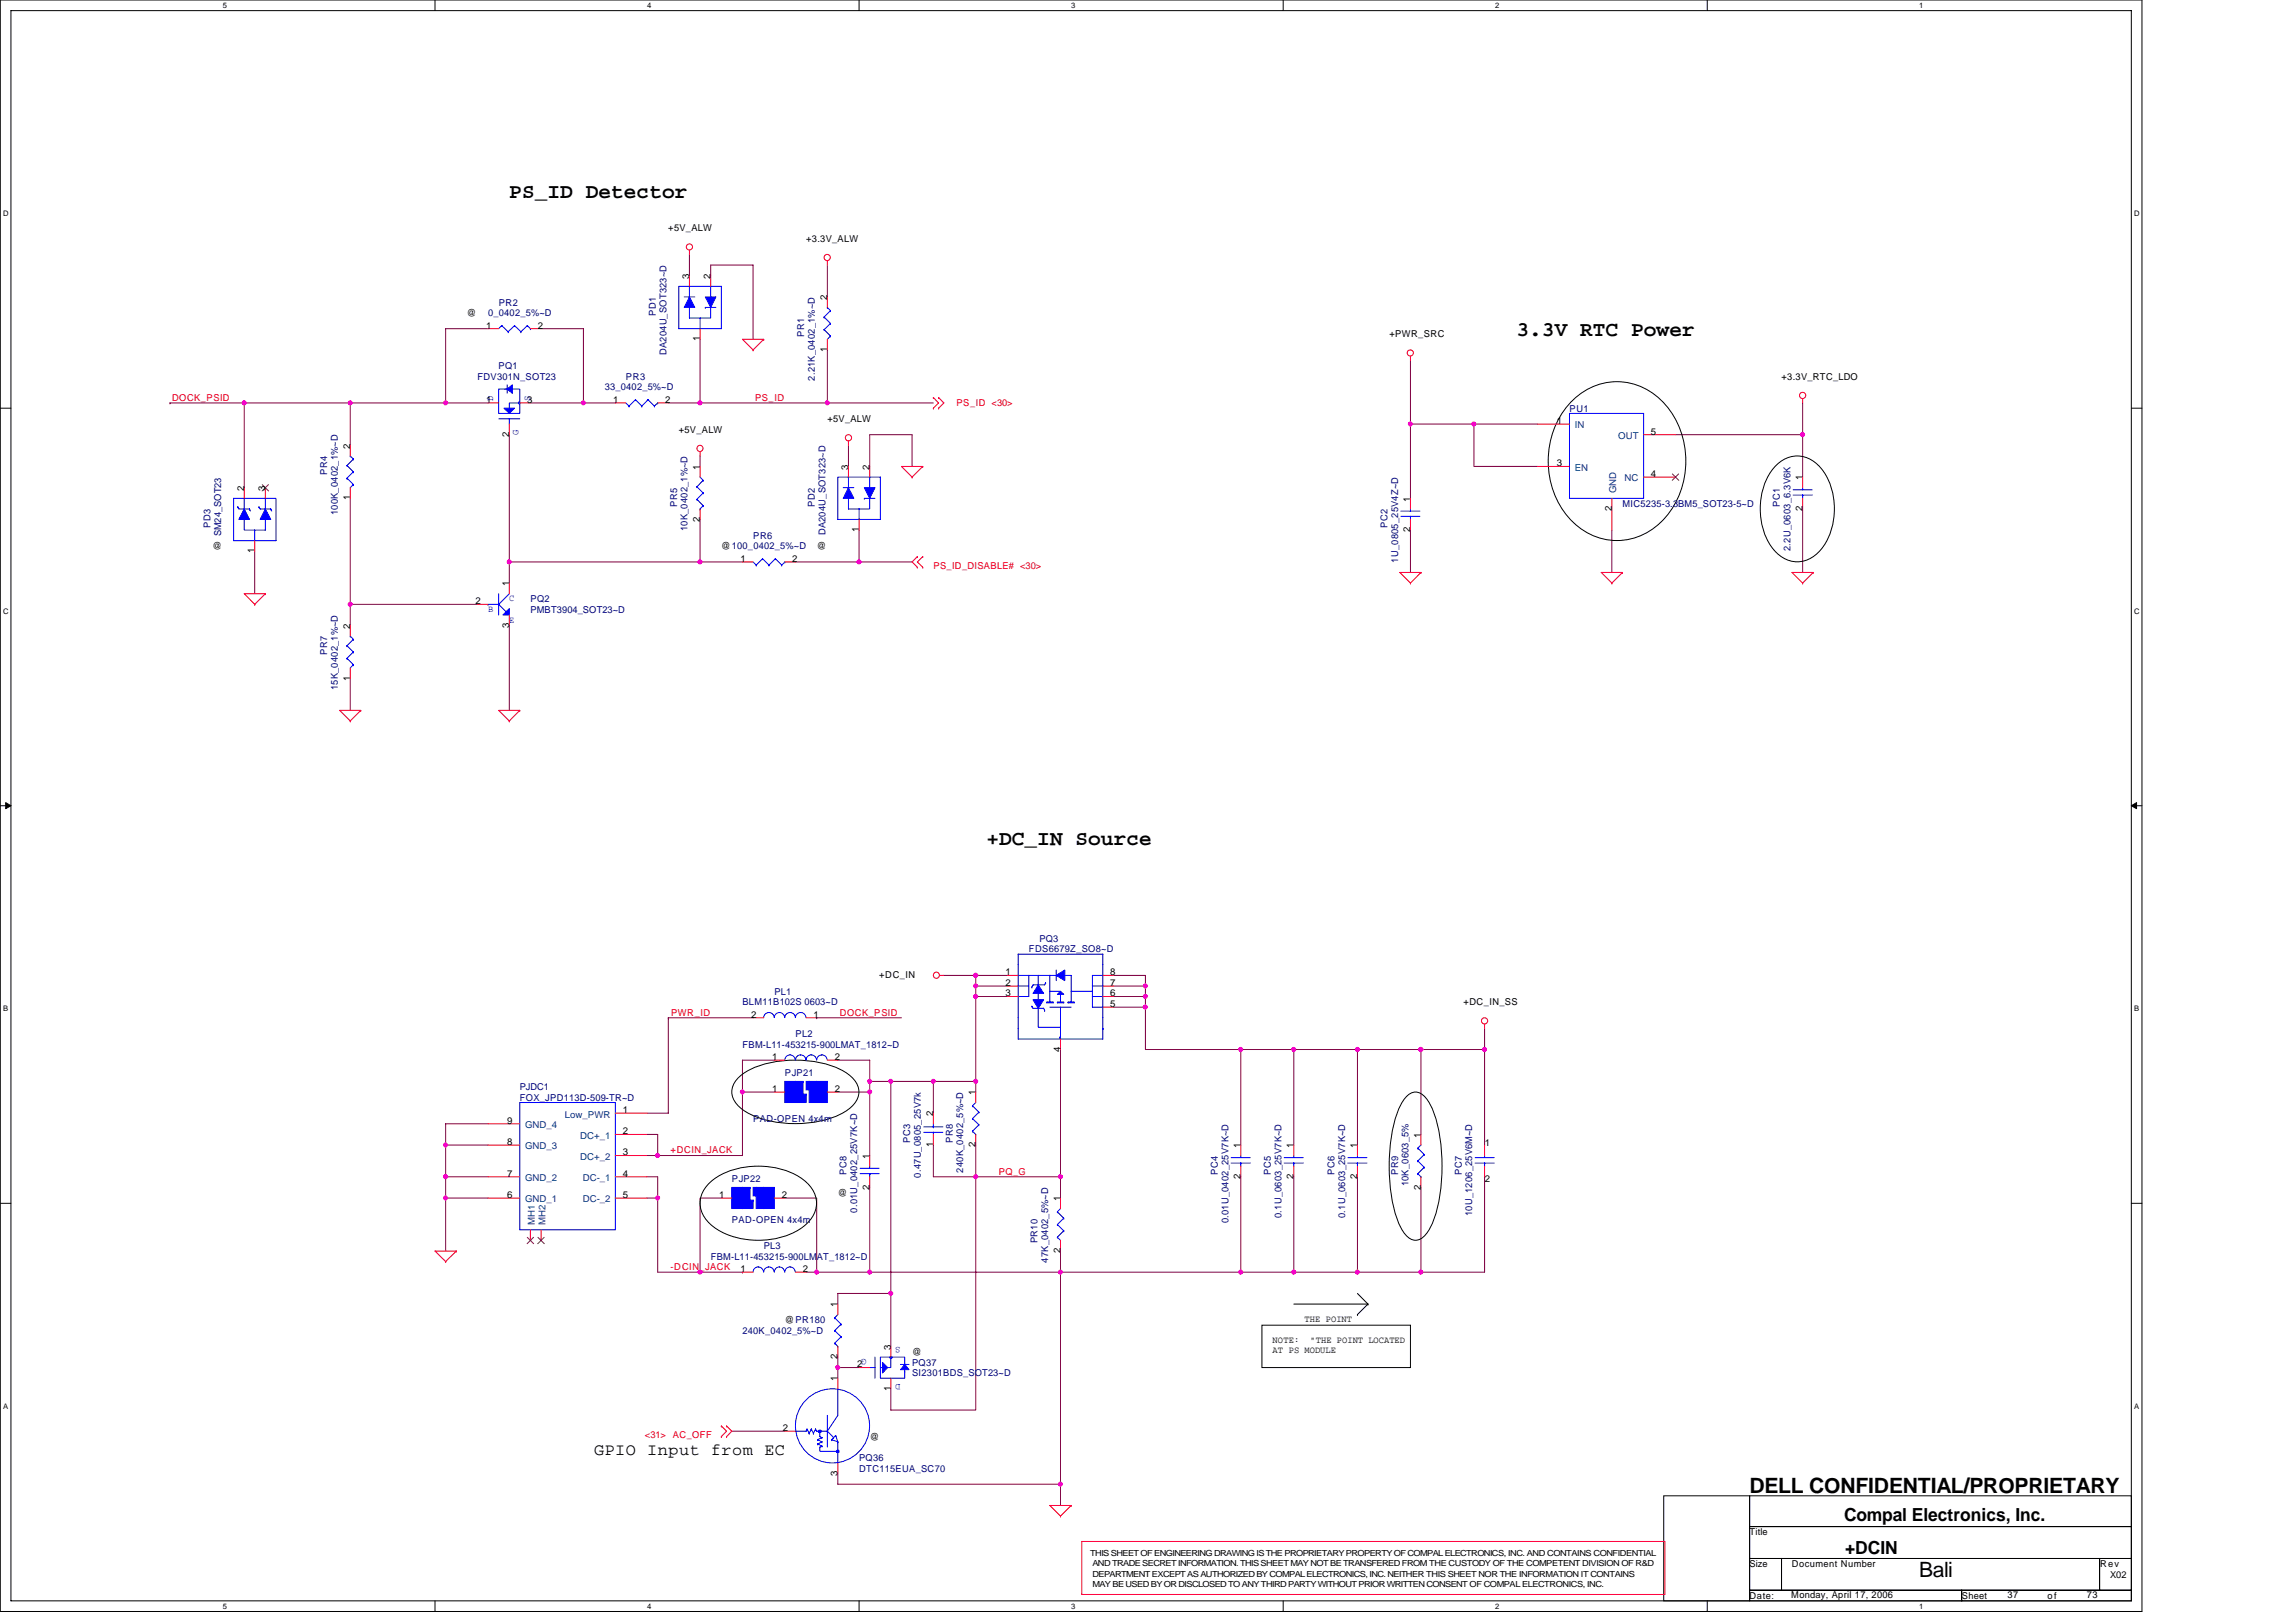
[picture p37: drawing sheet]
<svg xmlns="http://www.w3.org/2000/svg" width="297mm" height="210mm" viewBox="0 0 297 210" stroke-linecap="round" stroke-linejoin="round" font-family="sans-serif">
<defs><g id="words">
<g font-size="2.7">
<text x="65.9" y="25.6">PS_ID Detector</text>
<text x="196.2" y="43.4">3.3V RTC Power</text>
<text x="127.6" y="109.3">+DC_IN Source</text>
<text x="226.4" y="193.2">DELL CONFIDENTIAL/PROPRIETARY</text>
<text x="248.3" y="204.1">Bali</text>
</g>
<g font-size="2.3">
<text x="238.6" y="196.8">Compal Electronics, Inc.</text>
<text x="238.7" y="201">+DCIN</text>
</g>
<text font-size="2.2" x="76.9" y="188.3">GPIO Input from EC</text>
<g font-size="1.2">
<text x="86.5" y="29.9">+5V_ALW</text>
<text x="104.3" y="31.3">+3.3V_ALW</text>
<text x="60.4" y="40.9">@</text>
<text x="89.2" y="36.1" transform="rotate(-90 89.2 36.1)">3</text>
<text x="91.9" y="36.1" transform="rotate(-90 91.9 36.1)">2</text>
<text x="107" y="38.8" transform="rotate(-90 107 38.8)">2</text>
<text x="62.9" y="42.5">1</text>
<text x="69.6" y="42.5">2</text>
<text x="90.5" y="44.2" transform="rotate(-90 90.5 44.2)">1</text>
<text x="107" y="45.6" transform="rotate(-90 107 45.6)">1</text>
<text x="179.7" y="43.6">+PWR_SRC</text>
<text x="62.9" y="52.1">1</text>
<text x="68.2" y="52.1">3</text>
<text x="79.3" y="52.1">1</text>
<text x="86" y="52.1">2</text>
<text x="230.5" y="49.1">+3.3V_RTC_LDO</text>
<text x="45.3" y="58" transform="rotate(-90 45.3 58)">2</text>
<text x="65.9" y="56.5" transform="rotate(-90 65.9 56.5)">2</text>
<text x="87.8" y="56">+5V_ALW</text>
<text x="107" y="54.6">+5V_ALW</text>
<text x="201.4" y="54.8">1</text>
<text x="213.6" y="56.2">5</text>
<text x="31.6" y="63.5" transform="rotate(-90 31.6 63.5)">2</text>
<text x="34.3" y="63.5" transform="rotate(-90 34.3 63.5)">3</text>
<text x="45.3" y="64.7" transform="rotate(-90 45.3 64.7)">1</text>
<text x="90.5" y="60.8" transform="rotate(-90 90.5 60.8)">1</text>
<text x="109.7" y="60.8" transform="rotate(-90 109.7 60.8)">3</text>
<text x="112.5" y="60.8" transform="rotate(-90 112.5 60.8)">2</text>
<text x="182.5" y="64.9" transform="rotate(-90 182.5 64.9)">1</text>
<text x="201.4" y="60.3">3</text>
<text x="213.6" y="61.7">4</text>
<text x="233.2" y="62.1" transform="rotate(-90 233.2 62.1)">1</text>
<text x="27.5" y="71.1">@</text>
<text x="32.9" y="71.6" transform="rotate(-90 32.9 71.6)">1</text>
<text x="90.5" y="67.5" transform="rotate(-90 90.5 67.5)">2</text>
<text x="93.3" y="71.1">@100_0402_5%~D</text>
<text x="105.7" y="71.1">@</text>
<text x="111.1" y="68.9" transform="rotate(-90 111.1 68.9)">1</text>
<text x="182.5" y="68.9" transform="rotate(-90 182.5 68.9)">2</text>
<text x="208.5" y="66.1" transform="rotate(-90 208.5 66.1)">2</text>
<text x="233.2" y="66.1" transform="rotate(-90 233.2 66.1)">2</text>
<text x="65.9" y="75.9" transform="rotate(-90 65.9 75.9)">1</text>
<text x="95.8" y="72.7">1</text>
<text x="102.5" y="72.7">2</text>
<text x="45.3" y="81.3" transform="rotate(-90 45.3 81.3)">2</text>
<text x="61.5" y="78.2">2</text>
<text x="65.9" y="81.2" transform="rotate(-90 65.9 81.2)">3</text>
<text x="45.3" y="88.1" transform="rotate(-90 45.3 88.1)">1</text>
<text x="97.2" y="131.7">2</text>
<text x="105.2" y="131.7">1</text>
<text x="113.7" y="126.5">+DC_IN</text>
<text x="130.1" y="128.9">3</text>
<text x="130.1" y="127.6">2</text>
<text x="130.1" y="126.2">1</text>
<text x="143.6" y="128.9">6</text>
<text x="143.6" y="130.3">5</text>
<text x="143.6" y="127.6">7</text>
<text x="143.6" y="126.2">8</text>
<text x="189.3" y="130">+DC_IN_SS</text>
<text x="99.9" y="137.1">1</text>
<text x="108" y="137.1">2</text>
<text x="137.2" y="136.1" transform="rotate(-90 137.2 136.1)">4</text>
<text x="80.6" y="144">1</text>
<text x="99.9" y="141.3">1</text>
<text x="108" y="141.3">2</text>
<text x="126.2" y="141.7" transform="rotate(-90 126.2 141.7)">1</text>
<text x="65.6" y="148.1">8</text>
<text x="65.6" y="145.4">9</text>
<text x="80.6" y="146.7">2</text>
<text x="80.6" y="149.5">3</text>
<text x="112.5" y="149.9" transform="rotate(-90 112.5 149.9)">1</text>
<text x="120.7" y="148.4" transform="rotate(-90 120.7 148.4)">1</text>
<text x="120.7" y="144.4" transform="rotate(-90 120.7 144.4)">2</text>
<text x="126.2" y="148.4" transform="rotate(-90 126.2 148.4)">2</text>
<text x="160.5" y="148.5" transform="rotate(-90 160.5 148.5)">1</text>
<text x="167.4" y="148.5" transform="rotate(-90 167.4 148.5)">1</text>
<text x="175.6" y="148.5" transform="rotate(-90 175.6 148.5)">1</text>
<text x="183.8" y="147.2" transform="rotate(-90 183.8 147.2)">1</text>
<text x="192.1" y="148.3">1</text>
<text x="65.6" y="155">6</text>
<text x="65.6" y="152.2">7</text>
<text x="80.6" y="152.2">4</text>
<text x="80.6" y="155">5</text>
<text x="93" y="155">1</text>
<text x="101.1" y="155">2</text>
<text x="108.4" y="154.7">@</text>
<text x="112.5" y="153.9" transform="rotate(-90 112.5 153.9)">2</text>
<text x="137.2" y="155.4" transform="rotate(-90 137.2 155.4)">1</text>
<text x="160.5" y="152.5" transform="rotate(-90 160.5 152.5)">2</text>
<text x="167.4" y="152.5" transform="rotate(-90 167.4 152.5)">2</text>
<text x="175.6" y="152.5" transform="rotate(-90 175.6 152.5)">2</text>
<text x="183.8" y="153.9" transform="rotate(-90 183.8 153.9)">2</text>
<text x="192.1" y="153">2</text>
<text x="95.8" y="164.6">1</text>
<text x="103.9" y="164.6">2</text>
<text x="137.2" y="162.1" transform="rotate(-90 137.2 162.1)">2</text>
<text x="101.5" y="171.2">@PR180</text>
<text x="108.4" y="169.1" transform="rotate(-90 108.4 169.1)">1</text>
<text x="164.6" y="173.8">NOTE:</text>
<text x="168.8" y="171">THE POINT</text>
<text x="169.5" y="173.8">&quot;THE POINT LOCATED</text>
<text x="108.4" y="178.7" transform="rotate(-90 108.4 178.7)">1</text>
<text x="108.4" y="175.9" transform="rotate(-90 108.4 175.9)">2</text>
<text x="110.9" y="176.9">2</text>
<text x="115.2" y="180" transform="rotate(-90 115.2 180)">1</text>
<text x="115.2" y="174.6" transform="rotate(-90 115.2 174.6)">3</text>
<text x="118" y="175.3">@</text>
<text x="164.6" y="175.1">AT PS MODULE</text>
<text x="101.3" y="185.1">2</text>
<text x="108.4" y="190.9" transform="rotate(-90 108.4 190.9)">3</text>
<text x="112.5" y="186.3">@</text>
<text x="226.4" y="198.6">Title</text>
<text x="226.4" y="202.8">Size</text>
<text x="231.8" y="202.8">Document Number</text>
<text x="271.7" y="202.8">Rev</text>
<text x="226.4" y="206.9">Date:</text>
<text x="231.7" y="206.7">Monday, April 17, 2006</text>
<text x="253.8" y="206.9">Sheet</text>
<text x="259.7" y="206.7">37</text>
<text x="264.9" y="206.9">o f</text>
<text x="270" y="206.7">73</text>
<text x="273" y="204.1">X02</text>
</g>
<g font-size="1.2" fill="#000080">
<text x="63.1" y="40.9">0_0402_5%~D</text>
<text x="64.5" y="39.5">PR2</text>
<text x="84.9" y="40.9" transform="rotate(-90 84.9 40.9)">PD1</text>
<text x="64.5" y="47.8">PQ1</text>
<text x="86.2" y="46" transform="rotate(-90 86.2 46)">DA204U_SOT323~D</text>
<text x="104.1" y="43.6" transform="rotate(-90 104.1 43.6)">PR1</text>
<text x="61.8" y="49.1">FDV301N_SOT23</text>
<text x="78.2" y="50.5">33_0402_5%~D</text>
<text x="81" y="49.1">PR3</text>
<text x="105.4" y="49.3" transform="rotate(-90 105.4 49.3)">2.21K_0402_1%~D</text>
<text x="203.1" y="53.3">PU1</text>
<text x="42.3" y="61.4" transform="rotate(-90 42.3 61.4)">PR4</text>
<text x="87.6" y="65.6" transform="rotate(-90 87.6 65.6)">PR5</text>
<text x="105.4" y="65.6" transform="rotate(-90 105.4 65.6)">PD2</text>
<text x="209.9" y="65.6">MIC5235-3.3BM5_SOT23-5~D</text>
<text x="230.2" y="65.6" transform="rotate(-90 230.2 65.6)">PC1</text>
<text x="27.2" y="68.3" transform="rotate(-90 27.2 68.3)">PD3</text>
<text x="28.6" y="69.4" transform="rotate(-90 28.6 69.4)">SM24_SOT23</text>
<text x="43.7" y="66.7" transform="rotate(-90 43.7 66.7)">100K_0402_1%~D</text>
<text x="89" y="68.7" transform="rotate(-90 89 68.7)">10K_0402_1%~D</text>
<text x="97.4" y="69.7">PR6</text>
<text x="106.8" y="69.3" transform="rotate(-90 106.8 69.3)">DA204U_SOT323~D</text>
<text x="179.5" y="68.3" transform="rotate(-90 179.5 68.3)">PC2</text>
<text x="231.6" y="71.3" transform="rotate(-90 231.6 71.3)">2.2U_0603_6.3V6K</text>
<text x="68.6" y="77.9">PQ2</text>
<text x="180.9" y="72.8" transform="rotate(-90 180.9 72.8)">1U_0805_25V4Z~D</text>
<text x="68.6" y="79.3">PMBT3904_SOT23~D</text>
<text x="42.3" y="84.8" transform="rotate(-90 42.3 84.8)">PR7</text>
<text x="43.7" y="89.3" transform="rotate(-90 43.7 89.3)">15K_0402_1%~D</text>
<text x="133.1" y="123.2">FDS6679Z_SO8~D</text>
<text x="134.5" y="121.8">PQ3</text>
<text x="96.1" y="130">BLM11B102S 0603~D</text>
<text x="100.2" y="128.7">PL1</text>
<text x="96.1" y="135.6">FBM-L11-453215-900LMAT_1812~D</text>
<text x="102.9" y="134.2">PL2</text>
<text x="67.2" y="142.4">FOX_JPD113D-509-TR~D</text>
<text x="67.2" y="141">PJDC1</text>
<text x="101.5" y="139.3">PJP21</text>
<text x="97.4" y="145.1">PAD-OPEN 4x4m</text>
<text x="117.8" y="147.8" transform="rotate(-90 117.8 147.8)">PC3</text>
<text x="123.3" y="147.8" transform="rotate(-90 123.3 147.8)">PR8</text>
<text x="94.7" y="153">PJP22</text>
<text x="109.5" y="152" transform="rotate(-90 109.5 152)">PC8</text>
<text x="119.1" y="152.4" transform="rotate(-90 119.1 152.4)">0.47U_0805_25V7k</text>
<text x="124.6" y="151.7" transform="rotate(-90 124.6 151.7)">240K_0402_5%~D</text>
<text x="157.5" y="152" transform="rotate(-90 157.5 152)">PC4</text>
<text x="164.4" y="152" transform="rotate(-90 164.4 152)">PC5</text>
<text x="172.6" y="152" transform="rotate(-90 172.6 152)">PC6</text>
<text x="180.9" y="152" transform="rotate(-90 180.9 152)">PR9</text>
<text x="182.2" y="153.5" transform="rotate(-90 182.2 153.5)">10K_0603_5%</text>
<text x="189.1" y="152" transform="rotate(-90 189.1 152)">PC7</text>
<text x="94.7" y="158.2">PAD-OPEN 4x4m</text>
<text x="98.8" y="161.6">PL3</text>
<text x="110.9" y="156.9" transform="rotate(-90 110.9 156.9)">0.01U_0402_25V7K~D</text>
<text x="134.2" y="160.9" transform="rotate(-90 134.2 160.9)">PR10</text>
<text x="158.9" y="158.3" transform="rotate(-90 158.9 158.3)">0.01U_0402_25V7K~D</text>
<text x="165.8" y="157.6" transform="rotate(-90 165.8 157.6)">0.1U_0603_25V7K~D</text>
<text x="174" y="157.6" transform="rotate(-90 174 157.6)">0.1U_0603_25V7K~D</text>
<text x="190.5" y="157.3" transform="rotate(-90 190.5 157.3)">10U_1206_25V6M~D</text>
<text x="91.9" y="163">FBM-L11-453215-900LMAT_1812~D</text>
<text x="135.6" y="163.4" transform="rotate(-90 135.6 163.4)">47K_0402_5%~D</text>
<text x="96.1" y="172.6">240K_0402_5%~D</text>
<text x="118" y="176.7">PQ37</text>
<text x="118" y="178.1">SI2301BDS_SOT23~D</text>
<text x="111.1" y="189">PQ36</text>
<text x="111.2" y="190.4">DTC115EUA_SC70</text>
</g>
<g font-size="1.2" fill="#f00">
<text x="22.3" y="51.9">DOCK_PSID</text>
<text x="97.7" y="51.9">PS_ID</text>
<text x="123.8" y="52.6">PS_ID &lt;30&gt;</text>
<text x="120.8" y="73.6">PS_ID_DISABLE# &lt;30&gt;</text>
<text x="86.8" y="131.4">PWR_ID</text>
<text x="108.7" y="131.4">DOCK_PSID</text>
<text x="86.7" y="149.2">+DCIN_JACK</text>
<text x="129.2" y="152">PQ_G</text>
<text x="86.7" y="164.3">-DCIN_JACK</text>
<text x="83.4" y="186">&lt;31&gt;</text>
<text x="87" y="186">AC_OFF</text>
</g>
<g font-size="1.2" fill="#00f">
<text x="63.8" y="51.9" transform="rotate(-90 63.8 51.9)">D</text>
<text x="68.6" y="51.9" transform="rotate(-90 68.6 51.9)">S</text>
<text x="67.1" y="56.2" transform="rotate(-90 67.1 56.2)">G</text>
<text x="65.9" y="77.8">C</text>
<text x="63.1" y="79.2">B</text>
<text x="65.9" y="80.5">E</text>
<text x="112.1" y="175.8" transform="rotate(180 112.1 175.8)">G</text>
<text x="116.5" y="179.1" transform="rotate(180 116.5 179.1)">D</text>
<text x="116.5" y="174.3" transform="rotate(180 116.5 174.3)">S</text>
</g>
<g font-size="1.2" fill="#004080">
<text x="203.7" y="55.4">IN</text>
<text x="209.4" y="56.8">OUT</text>
<text x="203.7" y="60.9">EN</text>
<text x="209.1" y="63.8" transform="rotate(-90 209.1 63.8)">GND</text>
<text x="210.2" y="62.3">NC</text>
<text x="67.9" y="148.7">GND_3</text>
<text x="67.9" y="146">GND_4</text>
<text x="73.1" y="144.6">Low_PWR</text>
<text x="75.1" y="147.3">DC+_1</text>
<text x="67.9" y="155.6">GND_1</text>
<text x="67.9" y="152.8">GND_2</text>
<text x="75.1" y="150.1">DC+_2</text>
<text x="75.4" y="152.8">DC-_1</text>
<text x="75.4" y="155.6">DC-_2</text>
<text x="69.2" y="158.4" transform="rotate(-90 69.2 158.4)">MH1</text>
<text x="70.6" y="158.4" transform="rotate(-90 70.6 158.4)">MH2</text>
</g>
<g font-size="1.1">
<text x="141.1" y="201.3">THIS SHEET OF ENGINEERING DRAWING IS THE PROPRIETARY PROPERTY OF COMPAL ELECTRONICS, INC. AND CONTAINS CONFIDENTIAL</text>
<text x="141.3" y="202.6">AND TRADE SECRET INFORMATION. THIS SHEETMAY NOT BE TRANSFERED FROM THE CUSTODY OF THE COMPETENT DIVISION OF R&amp;D</text>
<text x="141.3" y="205.4">MAY BE USED BY OR DISCLOSED TO ANY THIRD PARTY WITHOUT PRIOR WRITTEN CONSENT OF COMPAL ELECTRONICS, INC.</text>
<text x="141.3" y="204">DEPARTMENT EXCEPT AS AUTHORIZEDBY COMPAL ELECTRONICS, INC. NEITHER THIS SHEET NOR THE INFORMATION IT CONTAINS</text>
</g>
<g font-size="1">
<text x="28.8" y="1">5</text>
<text x="83.7" y="1">4</text>
<text x="138.6" y="1">3</text>
<text x="193.4" y="1">2</text>
<text x="248.3" y="1">1</text>
<text x=".4" y="28">D</text>
<text x="276.1" y="28">D</text>
<text x=".4" y="79.4">C</text>
<text x="276.1" y="79.4">C</text>
<text x=".4" y="130.9">B</text>
<text x="276.1" y="130.9">B</text>
<text x=".4" y="182.3">A</text>
<text x="276.1" y="182.3">A</text>
<text x="28.8" y="208.2">5</text>
<text x="83.7" y="208.2">4</text>
<text x="138.6" y="208.2">3</text>
<text x="193.4" y="208.2">2</text>
<text x="248.3" y="208.2">1</text>
</g>
</g></defs>
<path d="M0 0h277.1v208.5h-277.1zM1.4 1.4h274.3v205.7h-274.3z" fill="none" stroke="#000" stroke-width=".13"/>
<g fill="#fff">
<path d="M28.8 .1h.6v1.1h-.6z"/>
<path d="M28.8 207.3h.6v1.1h-.6z"/>
</g>
<path d="M56.3 0v1.4M56.3 207.1v1.4" fill="none" stroke="#000" stroke-width=".13"/>
<g fill="#fff">
<path d="M83.7 .1h.6v1.1h-.6z"/>
<path d="M83.7 207.3h.6v1.1h-.6z"/>
</g>
<path d="M111.1 0v1.4M111.1 207.1v1.4" fill="none" stroke="#000" stroke-width=".13"/>
<g fill="#fff">
<path d="M138.6 .1h.5v1.1h-.5z"/>
<path d="M138.6 207.3h.5v1.1h-.5z"/>
</g>
<path d="M166 0v1.4M166 207.1v1.4" fill="none" stroke="#000" stroke-width=".13"/>
<g fill="#fff">
<path d="M193.4 .1h.6v1.1h-.6z"/>
<path d="M193.4 207.3h.6v1.1h-.6z"/>
</g>
<path d="M220.9 0v1.4M220.9 207.1v1.4" fill="none" stroke="#000" stroke-width=".13"/>
<g fill="#fff">
<path d="M248.3 .1h.6v1.1h-.6z"/>
<path d="M248.3 207.3h.6v1.1h-.6z"/>
<path d="M.4 27.1h.7v1.1h-.7z"/>
<path d="M276.1 27.1h.7v1.1h-.7z"/>
<path d="M.4 78.5h.7v1.1h-.7z"/>
<path d="M276.1 78.5h.7v1.1h-.7z"/>
</g>
<path d="M0 52.8h1.4M275.7 52.8h1.4" fill="none" stroke="#000" stroke-width=".13"/>
<g fill="#fff">
<path d="M.4 130h.7v1.1h-.7z"/>
<path d="M276.1 130h.7v1.1h-.7z"/>
</g>
<path d="M0 104.2h1.4M275.7 104.2h1.4" fill="none" stroke="#000" stroke-width=".13"/>
<path d="M.7 103.8l.7 .4-.7 .4zM275.7 104.2l.7-.4v.8z" fill="#000" stroke="#000" stroke-width=".13"/>
<g fill="#fff">
<path d="M.4 181.4h.7v1.1h-.7z"/>
<path d="M276.1 181.4h.7v1.1h-.7z"/>
</g>
<g fill="none" stroke="#000" stroke-width=".13">
<path d="M203.3 52a8.1 8.1 0 0 1 12.5 .8 11.3 11.3 0 0 1-1.5 15.3 8.1 8.1 0 0 1-11.8-1.6 11.4 11.4 0 0 1 .8-14.5zM229.7 60.3a3.7 3.7 0 0 1 5.6 0 8.7 8.7 0 0 1 0 11.1 3.7 3.7 0 0 1-5.6 0 8.8 8.8 0 0 1 0-11.1zM95.6 139.4a10 10 0 0 1 6-2.2 13.4 13.4 0 0 1 7.9 1.6 2.85 2.85 0 0 1 1.5 3.1 4.3 4.3 0 0 1-2.3 2.3 14.7 14.7 0 0 1-11.6 0 4.2 4.2 0 0 1-2.3-2.3 2.44 2.44 0 0 1 .8-2.5zM0 155.7h1.4M92 152.8a10.4 10.4 0 0 1 9.6-1.4 5.6 5.6 0 0 1 3.9 3.5 3.9 3.9 0 0 1-2.1 4.2 10.8 10.8 0 0 1-10.6 0 3.9 3.9 0 0 1-2.1-4.2l.3-.8 .4-.6zM182.1 141.7a1.4 1.4 0 0 1 2 0 9.1 9.1 0 0 1 2.1 5.1 23.2 23.2 0 0 1-.8 11.3 3.9 3.9 0 0 1-1.8 2.3 1.62 1.62 0 0 1-1.9-.8 12.7 12.7 0 0 1-1.8-6 22.5 22.5 0 0 1 1-10l.8-1.4zM275.7 155.7h1.4M163.3 171.4h19.2v5.5h-19.2zM167.4 168.7h9.6M175.6 170.1h.1M175.6 167.3l1.4 1.4M177 168.7h.1"/>
<path d="M177 168.7l-1.4 1.4M215.2 193.5h11.2v13.6h-11.2zM226.4 193.5h49.3v4h-49.3zM226.4 197.5h49.3v4.1h-49.3zM226.4 201.6h4.1v4.1h-4.1zM226.4 205.7h27.4v1.4h-27.4zM230.5 201.6h41.1v4.1h-41.1zM253.8 205.7h21.9v1.4h-21.9zM271.6 201.6h4.1v4.1h-4.1z"/>
</g>
<g fill="none" stroke="#800040" stroke-width=".13">
<path d="M89.2 32.9v2.8M91.9 35.7v-1.4h5.5v9.6M107 34.3v4.1M22 52.1h.1M22 52.1h9.6M31.6 52.1h13.7M31.6 52.1v11M45.3 52.1v5.5M45.3 52.1h12.4M57.7 52.1h5.4M63.1 42.5h-5.4v9.6M65.9 56.2v16.5"/>
<path d="M68.6 52.1h6.9M70 42.5h5.5v9.6M75.5 52.1h4.1M86.5 52.1h4.1M90.6 59v1.3M90.6 43.9v8.2M90.6 52.1h16.4M107 45.3v6.8M107 52.1h13.8M107 52.1h.1M109.8 57.6v2.7M182.5 46.6v8.3"/>
<path d="M182.5 54.9v9.6M182.5 54.9h8.2M190.7 54.9h8.2M190.7 54.9v5.4h8.2M216.8 56.2h16.4M233.2 56.2v5.5M233.2 52.1v4.1M33 71.3v5.5M45.3 78.2h16.5M45.3 78.2v2.7M45.3 64.5v13.7M65.9 72.7v2.7"/>
<path d="M65.9 72.7h24.7M90.6 72.7h5.5M90.6 67.2v5.5M102.9 72.7h8.2M111.1 72.7h6.9M111.1 68.6v4.1M112.5 60.3v-4.1h5.5v4.1M182.5 68.6v5.5M208.5 68.6v5.5M233.2 65.8v8.3M45.3 87.8v4.1M65.9 80.9v11"/>
<path d="M86.5 131.7v12.3h-2.8M86.5 131.7h.1M86.5 131.7h10.9M100.2 137.2h-4.1v4.1h4.1M105.7 131.7h.1M105.7 131.7h10.9M108.4 137.2h4.1v2.7M112.5 139.9h2.7M112.5 139.9v1.4h-4.1M115.2 139.9h5.6M115.2 139.9v27.4M120.8 139.9h5.4"/>
<path d="M120.8 139.9v4.1M122.1 126.2h4.1M126.2 139.9v1.4M126.2 126.2h4.1M126.2 127.6h4.1M126.2 128.9h4.1M126.2 126.2v1.4M126.2 127.6v1.3M126.2 128.9v11M137.2 135.8v16.5M144.1 126.2h4.1v1.4M144.1 130.3h4.1"/>
<path d="M144.1 127.6h4.1M144.1 128.9h4.1v1.4M148.2 130.3v5.5h19.2M148.2 127.6v1.3M160.5 135.8v12.3M167.4 135.8h8.2M167.4 135.8v12.3M175.6 135.8h8.2M175.6 135.8v12.3M183.8 135.8v11M183.8 135.8h8.3M192.1 135.8v12.3"/>
<path d="M192.1 133.1v2.7M57.7 152.3v2.7M57.7 148.1v4.2M57.7 152.3h5.4M57.7 148.1h5.4M57.7 155h5.4M57.7 155v6.9M63.1 145.4h-5.4v2.7M83.7 152.3h1.4v2.7M83.7 146.8h1.4v2.7M83.7 149.5h1.4M83.7 155h1.4"/>
<path d="M85.1 149.5h.1M85.1 155v9.6h5.5M93.3 155h-2.7v9.6h5.5M96.1 141.3v8.2h-11M101.5 155h4.2v9.6h-1.4M112.5 153.6v11M112.5 141.3v8.2M120.8 148.1v4.2h5.4M126.2 148.1v4.2M126.2 152.3h.1M126.2 152.3v30.1h-11v-2.7M126.2 152.3h11"/>
<path d="M137.2 152.3v2.7M160.5 152.3v12.3M167.4 152.3v12.3M175.6 152.3v12.3M183.8 153.6v11M192.1 152.3v12.3h-8.3M90.6 164.6h.1M96.1 164.6h.1M105.7 164.6h6.8M108.4 176.9v1.4M108.4 176.9h2.7M108.4 175.6v1.3"/>
<path d="M112.5 164.6h24.7M115.2 167.3h-6.8v1.4M115.2 167.3v6.9M137.2 161.9v2.7M137.2 164.6h30.2M137.2 164.6v27.4M167.4 164.6h8.2M175.6 164.6h8.2M94.7 185.2h6.8M108.4 190.6v1.4h28.8M137.2 192v2.8"/>
</g>
<g fill="none" stroke="#f00" stroke-width=".13">
<path d="M89.2 32.4v.5M89.2 35.7v1.3M91.9 35.7v1.3M107 33.7v.6M107 38.4v1.4M45.3 57.6v1.4M63.1 52.1h1.4M63.1 42.5h1.4M65.9 54.9v1.3M67.2 52.1h1.4M68.6 42.5h1.4M79.6 52.1h1.4"/>
<path d="M85.1 52.1h1.4M90.6 58.4v.6M90.6 42.5v1.4M97.4 45.3h.1M98.8 43.9h-2.7l1.3 1.4M98.8 43.9h.1M98.8 43.9l-1.4 1.4M107 43.9v1.4M109.8 57.1v.5M120.8 51.4h.1M120.8 52.8h.1M120.8 51.4l.6 .7-.6 .7"/>
<path d="M121.4 51.4h.1M121.4 52.8h.1M121.4 51.4l.7 .7-.7 .7M182.5 46.1v.5M198.9 54.9h4.1M212.6 56.2h4.2M233.2 51.6v.5M31.6 63.1v1.4M33 78.2h.1M33 70v1.3M34.3 76.8h-2.7l1.4 1.4M34.3 76.8h.1"/>
<path d="M34.3 76.8l-1.3 1.4M34.3 63.1v1.4M45.3 63.1v1.4M61.8 78.2h1.3M65.9 75.4v1.4M65.9 79.6v1.3M90.6 60.3v1.4M90.6 65.8v1.4M96.1 72.7h1.3M101.5 72.7h1.4M109.8 60.3v1.4M111.1 67.2v1.4"/>
<path d="M112.5 60.3v1.4M118 61.7h.1M118.7 73.4h.1M118.7 72h.1M118.7 72l-.7 .7 .7 .7M119.4 60.3h-2.8l1.4 1.4M119.4 60.3h.1M119.4 72h.1M119.4 73.4h.1M119.4 60.3l-1.4 1.4M119.4 72l-.7 .7 .7 .7M182.5 75.4h.1"/>
<path d="M182.5 64.5v1.3M182.5 67.2v1.4M183.8 74.1h-2.7l1.4 1.3M183.8 74.1h.1M183.8 74.1l-1.3 1.3M198.9 60.3h4.1M208.5 75.4h.1M208.5 64.5v4.1M209.9 74.1h-2.7l1.3 1.3M209.9 74.1h.1M209.9 74.1l-1.4 1.3M212.6 61.7h4.2"/>
<path d="M233.2 75.4h.1M233.2 61.7v1.4M233.2 64.5v1.3M234.6 74.1h-2.8l1.4 1.3M234.6 74.1h.1M234.6 74.1l-1.4 1.3M45.3 93.3h.1M45.3 80.9v1.4M45.3 86.4v1.4M46.7 91.9h-2.8l1.4 1.4M46.7 91.9h.1M46.7 91.9l-1.4 1.4"/>
<path d="M65.9 93.3h.1M67.2 91.9h-2.7l1.4 1.4M67.2 91.9h.1M67.2 91.9l-1.3 1.4M97.4 131.7h1.4M100.2 137.2h1.3M104.3 131.7h1.4M107 137.2h1.4M121.6 126.2h.5M130.3 128.9h1.4M130.3 127.6h1.4M130.3 126.2h1.4"/>
<path d="M137.2 134.4v1.4M142.7 128.9h1.4M142.7 130.3h1.4M142.7 127.6h1.4M142.7 126.2h1.4M192.1 132.5v.6M63.1 155h4.1M63.1 152.3h4.1M63.1 148.1h4.1M63.1 145.4h4.1M68.6 159.1v1.4M70 159.1v1.4"/>
<path d="M79.6 155h4.1M79.6 144h4.1M79.6 146.8h4.1M79.6 149.5h4.1M79.6 152.3h4.1M93.3 155h1.4M100.2 155h1.3M100.2 141.3h1.3M107 141.3h1.4M112.5 149.5v1.4M112.5 152.3v1.3M120.8 144v1.4"/>
<path d="M120.8 146.8v1.3M126.2 141.3v1.3M126.2 146.8v1.3M137.2 155v1.4M160.5 148.1v1.4M160.5 150.9v1.4M167.4 148.1v1.4M167.4 150.9v1.4M175.6 148.1v1.4M175.6 150.9v1.4M183.8 146.8v1.3M183.8 152.3v1.3"/>
<path d="M192.1 148.1v1.4M192.1 150.9v1.4M57.7 163.2h.1M59 161.9h-2.7l1.4 1.3M59 161.9h.1M59 161.9l-1.3 1.3M96.1 164.6h1.3M102.9 164.6h1.4M108.4 168.7v1.4M108.4 174.2v1.4M108.4 178.3v1.4M111.1 176.9h1.4"/>
<path d="M115.2 174.2v1.4M115.2 178.3v1.4M137.2 160.5v1.4M93.3 184.5h.1M93.3 185.9h.1M93.3 184.5l.7 .7-.7 .7M94 185.9h.1M94 184.5h.1M94 184.5l.7 .7-.7 .7M101.5 185.2h1.4M108.4 189.3v1.3M137.2 196.2h.1"/>
<path d="M138.6 194.8h-2.8l1.4 1.4M138.6 194.8h.1M138.6 194.8l-1.4 1.4M140 199.4h75.4v6.9h-75.4z"/>
<circle cx="89.2" cy="31.9" r=".4"/>
<circle cx="107" cy="33.3" r=".4"/>
<circle cx="90.6" cy="58" r=".4"/>
<circle cx="109.8" cy="56.6" r=".4"/>
<circle cx="182.5" cy="45.7" r=".4"/>
<circle cx="233.2" cy="51.2" r=".4"/>
<circle cx="121.1" cy="126.2" r=".4"/>
<circle cx="192.1" cy="132.1" r=".4"/>
</g>
<g fill="none" stroke="#00f" stroke-width=".13">
<path d="M87.8 37h5.5v5.5h-5.5zM88.5 38.4h1.4M89.2 38.4h.1M89.2 39.8v1.3h1.4M89.2 37v1.4M91.2 39.8h.1M91.2 39.8h1.4M91.9 39.8v1.3h-1.3M91.9 37v1.4M107 39.8h.1M107 39.8l.4 .4M45.3 59h.1"/>
<path d="M45.3 59l.4 .4M45.7 59.4h.1M45.7 59.4l-.8 .8M64.5 54.2h2.7M64.9 42.1h.1M64.9 42.1l-.4 .4M64.9 42.1l.8 .8M65.6 50.3h-1.1v3.2h2.7v-1.4h-1.3v.7M65.6 49.8v1.1M65.7 42.9h.1M65.9 54.2v.7M66.3 50.3h.9v1.8"/>
<path d="M66.6 42.1h.1M66.6 42.1l-.9 .8M66.6 42.1l.8 .8M67.2 52.1v-.1h-.1v.3h.1M67.2 52.1h.1M67.4 42.9h.1M68.2 42.1h.1M68.2 42.1l-.8 .8M68.2 42.1l.4 .4M68.6 42.5h.1M81 52.1l.4 .4M81.4 52.5h.1"/>
<path d="M82.2 51.7h.1M82.2 51.7l-.8 .8M82.2 51.7l.8 .8M83 52.5h.1M83.8 51.7h.1M83.8 51.7l-.8 .8M83.8 51.7l.9 .8M84.7 52.5h.1M85.1 52.1h.1M85.1 52.1l-.4 .4M90.6 41.1v1.4M106.6 42.7h.1"/>
<path d="M106.6 41h.1M106.6 42.7l.8 .8M106.6 41l.8 .8M107.4 43.5h.1M107.4 41.8h.1M107.4 40.2h.1M107.4 43.5l-.4 .4M107.4 41.8l-.8 .9M107.4 40.2l-.8 .8M203 53.5h9.6v11h-9.6zM30.2 64.5h5.5v5.5h-5.5zM30.8 65.6l.1 .2h1.4"/>
<path d="M30.8 65.6h.1M31.6 67.2v1.4h1.4M31.6 64.5v1.3M32.3 65.8h.1M32.3 65.8l.1 .3M33 68.6v1.4M33.5 65.6l.2 .2h1.3M33.5 65.6h.1M34.3 65.8h.1M34.3 67.2v1.4h-1.3M34.3 64.5v1.3M35 65.8h.1"/>
<path d="M35 65.8l.2 .3M44.9 61.9h.1M44.9 60.2h.1M44.9 61.9l.8 .8M44.9 60.2l.8 .8M45.7 62.7h.1M45.7 61h.1M45.7 62.7l-.4 .4M45.7 61l-.8 .9M63.1 78.2h.1M63.1 78.2h1.4M64.5 78.2h.1"/>
<path d="M64.5 76.8v2.8M64.5 78.2l1 .9M65.5 79.1h.1M65.9 76.8l-1.4 1.4M90.2 63h.1M90.2 64.6h.1M90.2 63l.8 .8M90.2 64.6l.8 .8M90.6 65.8h.1M90.6 61.7l.4 .4M91 62.1h.1M91 63.8h.1"/>
<path d="M91 65.4h.1M91 62.1l-.8 .9M91 63.8l-.8 .8M91 65.4l-.4 .4M97.4 72.7l.4 .4M97.8 73.1h.1M98.7 72.3h.1M98.7 72.3l-.9 .8M98.7 72.3l.8 .8M99.5 73.1h.1M100.3 72.3h.1M100.3 72.3l-.8 .8"/>
<path d="M100.3 72.3l.8 .8M101.1 73.1h.1M101.5 72.7h.1M101.5 72.7l-.4 .4M108.4 61.7h5.5v5.5h-5.5zM109.1 63.1h1.4M109.8 63.1h.1M109.8 64.5v1.3h1.3M109.8 61.7v1.4M111.1 65.8v1.4M111.8 64.5h.1M111.8 64.5h1.4"/>
<path d="M112.5 64.5v1.3h-1.4M112.5 61.7v1.4M181.2 66.8h2.5M181.2 66.1h2.5M182.5 65.8v.3M182.5 66.8h.1M182.5 66.8v.4M232 64.1h2.5M232 63.4h2.5M233.2 63.1v.3M233.2 64.1h.1M233.2 64.1v.4"/>
<path d="M44.9 85.2h.1M44.9 83.5h.1M44.9 85.2l.8 .8M44.9 83.5l.8 .8M45.3 82.3h.1M45.3 82.3l.4 .4M45.7 86h.1M45.7 84.3h.1M45.7 82.7h.1M45.7 86l-.4 .4M45.7 84.3l-.8 .9M45.7 82.7l-.8 .8"/>
<path d="M98.8 131.7a.69 .69 0 0 1 .7-.7 .69 .69 0 0 1 .7 .7 .68 .68 0 0 1 .7-.7 .68 .68 0 0 1 .6 .7 .68 .68 0 0 1 .7-.7 .68 .68 0 0 1 .7 .7M101.5 137.1a.68 .68 0 0 1 .7-.6 .68 .68 0 0 1 .7 .6M102.9 137.1a.68 .68 0 0 1 .7-.6 .68 .68 0 0 1 .7 .6 .69 .69 0 0 1 .7-.6 .69 .69 0 0 1 .6 .6M102.9 131.7a.68 .68 0 0 1 .7-.7 .68 .68 0 0 1 .7 .7M105.7 137.1a.68 .68 0 0 1 .6-.6 .68 .68 0 0 1 .7 .6M131.7 127.6h1.4M131.7 123.4h11v11h-11zM131.7 126.2h1.4v1.4M133.1 126.2h2.7M133.1 127.6v1.3h-1.4M133.5 130.2l.1 .3h1.4l.1 .2M133.5 127.7h.1"/>
<path d="M133.5 130.2h.1M134.3 128.5v.8M134.3 126.2v1.2M134.3 130.5v2.4h2.9M135.1 130.7h.1M135.3 127.1l-.2 .3h-1.5l-.1 .3M135.3 127.1h.1M135.4 129.6h.8v.2h-.8zM135.8 130.3h2.8M135.8 126.2h.8M135.8 126.2v3.4M135.8 128.2h1.4"/>
<path d="M136.6 125.5v1.4M136.8 129.6h.8v.2h-.8zM137.1 134.2v.1M137.2 128.7v.9M137.2 130.3h.1M137.2 130.3v4.1M137.7 126.2h.9v3.4M138.2 129.6h.8v.2h-.8zM138.6 128.2h2.7M141.3 128.9h1.4M141.3 127.6h1.4M142.7 126.2h-1.4v4.1h1.4"/>
<path d="M142.7 133.1h.1M67.2 142.6h12.4v16.5h-12.4zM111.3 151.8h2.4M111.3 151.2h2.4M112.5 150.9v.3M112.5 151.8h.1M112.5 151.8v.5M119.5 145.8h2.5M119.5 146.5h2.5M120.8 146.5v.3M120.8 145.8h.1M120.8 145.4v.4"/>
<path d="M125.8 143.1h.1M125.8 144.7h.1M125.8 146.3h.1M125.8 143.1l.8 .8M125.8 144.7l.8 .8M125.8 146.3l.4 .5M126.2 146.8h.1M126.2 142.6l-.4 .5M126.6 143.9h.1M126.6 145.5h.1M126.6 143.9l-.8 .8M126.6 145.5l-.8 .8"/>
<path d="M136.8 156.8h.1M136.8 158.4h.1M136.8 156.8l.8 .8M136.8 158.4l.8 .8M137.2 156.4l-.4 .4M137.6 157.6h.1M137.6 159.2h.1M137.6 157.6l-.8 .8M137.6 159.2l-.8 .9M159.3 150.5h2.5M159.3 149.8h2.5M160.5 149.5v.3"/>
<path d="M160.5 150.5h.1M160.5 150.5v.4M166.1 150.5h2.5M166.1 149.8h2.5M167.4 149.5v.3M167.4 150.5h.1M167.4 150.5v.4M174.4 150.5h2.4M174.4 149.8h2.4M175.6 149.5v.3M175.6 150.5h.1M175.6 150.5v.4"/>
<path d="M183.4 148.5h.1M183.4 150.2h.1M183.4 151.8h.1M183.4 148.5l.9 .9M183.4 150.2l.9 .8M183.4 151.8l.4 .5M183.8 152.3h.1M183.8 148.1l-.4 .4M184.3 149.4h.1M184.3 151h.1M184.3 149.4l-.9 .8M184.3 151l-.9 .8"/>
<path d="M190.8 150.5h2.5M190.8 149.8h2.5M192.1 149.5v.3M192.1 150.5h.1M192.1 150.5v.4M97.4 164.6a.68 .68 0 0 1 .7-.7 .68 .68 0 0 1 .7 .7M98.8 164.6a.68 .68 0 0 1 .7-.7 .68 .68 0 0 1 .7 .7 .68 .68 0 0 1 .6-.7 .68 .68 0 0 1 .7 .7 .69 .69 0 0 1 .7-.7 .69 .69 0 0 1 .7 .7M108 170.5h.1M108 172.1h.1M108 173.8h.1M108 170.5l.8 .8M108 172.1l.8 .9"/>
<path d="M108 173.8l.4 .4M108.4 179.7v3.4l-1.4 2.1M108.4 174.2h.1M108.4 170.1l-.4 .4M108.8 171.3h.1M108.8 173h.1M108.8 171.3l-.8 .8M108.8 173l-.8 .8M112.5 176.9h.7M113.2 175.6v2.7M113.9 176.9h1.3v-1.3h-1.3v2.7h3.1v-1.1M115.1 175.6v.1h.3v-.1h-.2"/>
<path d="M115.2 175.6h1.8v.9M115.2 175.6h.1M116.5 176.5h1.1M136.8 160.1h.1M136.8 160.1l.4 .4M137.2 160.5h.1M104.4 184.9h.1M104.4 184.9l-.1 .3h-1.4M104.4 184.9l.3 .5M104.7 185.4h.1M105 184.9h.1M105 184.9l.2 .5"/>
<path d="M105 184.9l-.3 .5M105.2 185.4h.1M105.5 184.9l.2 .3h1.3M105.5 184.9h.1M105.5 184.9l-.3 .5M105.8 186.3h.1M105.8 186.8h.1M105.8 186.3l.5 .2M105.8 186.8l.5 .3M105.9 185h.3v.3h-.3zM106.1 185.2v.7l.2 .1M106.3 186h.1"/>
<path d="M106.3 186.5h.1M106.3 187.1h.1M106.3 187.1l-.2 .1v.6h2.3M106.3 186l-.5 .3M106.3 186.5l-.5 .3M107 185.2h.1M107 183.1v4.1M107 185.2l.8 .8M107.6 186.3h.1M107.6 186.3l.8 .2M107.8 186h.1M108.1 185.7h.1"/>
<path d="M108.1 185.7l.3 .8M108.1 185.7l-.5 .6M108.3 187.6h.2v.3h-.2zM108.4 186.5v2.8M108.4 186.5h.1"/>
<circle cx="107.7" cy="184.5" r="4.8"/>
</g>
<g fill="#00f" stroke="#00f" stroke-width=".13">
<path d="M94.7 153.6v2.8h1.4v-2.8z" fill-rule="evenodd"/>
<path d="M98.8 153.6v2.8h1.4v-2.8z" fill-rule="evenodd"/>
<path d="M96.1 153.6v2.8h.9v-2.8z" fill-rule="evenodd"/>
<path d="M97 155.3v1.1h.4v-1.1z" fill-rule="evenodd"/>
<path d="M97.4 153.6v1.1h.4v-1.1z" fill-rule="evenodd"/>
<path d="M97.8 153.6v2.8h1v-2.8z" fill-rule="evenodd"/>
<path d="M31.6 65.8l.7 1.4h-1.4z" fill-rule="evenodd"/>
<path d="M34.3 65.8l.7 1.4h-1.3z" fill-rule="evenodd"/>
<path d="M111.8 63.1h1.4l-.7 1.4z" fill-rule="evenodd"/>
<path d="M109.8 63.1l.7 1.4h-1.4z" fill-rule="evenodd"/>
<path d="M65.5 79.1l.4-.4v.9h-.8z" fill-rule="evenodd"/>
<path d="M101.5 139.9v2.7h1.4v-2.7z" fill-rule="evenodd"/>
<path d="M105.7 139.9v2.7h1.3v-2.7z" fill-rule="evenodd"/>
<path d="M102.9 139.9v2.7h1v-2.7z" fill-rule="evenodd"/>
<path d="M103.9 141.6v1h.4v-1z" fill-rule="evenodd"/>
<path d="M104.3 139.9v1.1h.4v-1.1z" fill-rule="evenodd"/>
<path d="M104.7 139.9v2.7h1v-2.7z" fill-rule="evenodd"/>
<path d="M65.2 52.8h1.4l-.7 .7z" fill-rule="evenodd"/>
<path d="M65.6 50.3l.7-.5v1.1z" fill-rule="evenodd"/>
<path d="M114.2 176.3l.6 .6-.6 .7z" fill-rule="evenodd"/>
<path d="M117 176.5l.6 .7h-1.1z" fill-rule="evenodd"/>
<path d="M91.2 38.4h1.4l-.7 1.4z" fill-rule="evenodd"/>
<path d="M89.2 38.4l.7 1.4h-1.4z" fill-rule="evenodd"/>
<path d="M136.6 126.2l1.1-.7v1.4z" fill-rule="evenodd"/>
<path d="M136.8 128.7l.4-.5 .4 .5z" fill-rule="evenodd"/>
<path d="M133.6 129.3h1.4l-.7 1.2z" fill-rule="evenodd"/>
<path d="M134.3 127.4l.7 1.1h-1.4z" fill-rule="evenodd"/>
</g>
<path d="M33.9 62.7l.9 .8M34.7 62.7l-.8 .8M216.4 61.3l.8 .8M217.2 61.3l-.9 .8M68.2 160.1l.8 .8M69 160.1l-.8 .8M69.6 160.1l.8 .8M70.4 160.1l-.8 .8" fill="none" stroke="#804000" stroke-width=".13"/>
<g fill="#f0f" stroke="#f0f" stroke-width=".13">
<circle cx="175.6" cy="135.8" r=".27"/>
<circle cx="167.4" cy="135.8" r=".27"/>
<circle cx="85.1" cy="149.5" r=".27"/>
<circle cx="160.5" cy="135.8" r=".27"/>
<circle cx="175.6" cy="164.6" r=".27"/>
<circle cx="126.2" cy="139.9" r=".27"/>
<circle cx="120.7" cy="139.9" r=".27"/>
<circle cx="137.2" cy="192" r=".27"/>
<circle cx="57.6" cy="152.2" r=".27"/>
<circle cx="183.8" cy="135.8" r=".27"/>
<circle cx="137.2" cy="152.2" r=".27"/>
<circle cx="126.2" cy="152.2" r=".27"/>
<circle cx="126.2" cy="126.2" r=".27"/>
<circle cx="148.2" cy="128.9" r=".27"/>
<circle cx="148.2" cy="130.3" r=".27"/>
<circle cx="148.2" cy="127.6" r=".27"/>
<circle cx="126.2" cy="127.6" r=".27"/>
<circle cx="233.2" cy="56.2" r=".27"/>
<circle cx="190.7" cy="54.9" r=".27"/>
<circle cx="182.5" cy="54.9" r=".27"/>
<circle cx="57.6" cy="52.1" r=".27"/>
<circle cx="75.5" cy="52.1" r=".27"/>
<circle cx="107" cy="52.1" r=".27"/>
<circle cx="45.3" cy="78.2" r=".27"/>
<circle cx="90.6" cy="72.7" r=".27"/>
<circle cx="65.9" cy="72.7" r=".27"/>
<circle cx="111.1" cy="72.7" r=".27"/>
<circle cx="90.6" cy="52.1" r=".27"/>
<circle cx="192" cy="135.8" r=".27"/>
<circle cx="167.4" cy="164.6" r=".27"/>
<circle cx="57.6" cy="148.1" r=".27"/>
<circle cx="183.8" cy="164.6" r=".27"/>
<circle cx="57.6" cy="155" r=".27"/>
<circle cx="96" cy="141.3" r=".27"/>
<circle cx="85.1" cy="155" r=".27"/>
<circle cx="160.5" cy="164.6" r=".27"/>
<circle cx="137.2" cy="164.6" r=".27"/>
<circle cx="31.6" cy="52.1" r=".27"/>
<circle cx="45.3" cy="52.1" r=".27"/>
<circle cx="112.5" cy="164.6" r=".27"/>
<circle cx="126.2" cy="128.9" r=".27"/>
<circle cx="115.2" cy="139.9" r=".27"/>
<circle cx="115.2" cy="167.3" r=".27"/>
<circle cx="108.4" cy="176.9" r=".27"/>
<circle cx="112.5" cy="141.3" r=".27"/>
<circle cx="112.5" cy="139.9" r=".27"/>
<circle cx="105.6" cy="164.6" r=".27"/>
<circle cx="90.6" cy="164.6" r=".27"/>
</g>
<use href="#words"/>
</svg>
